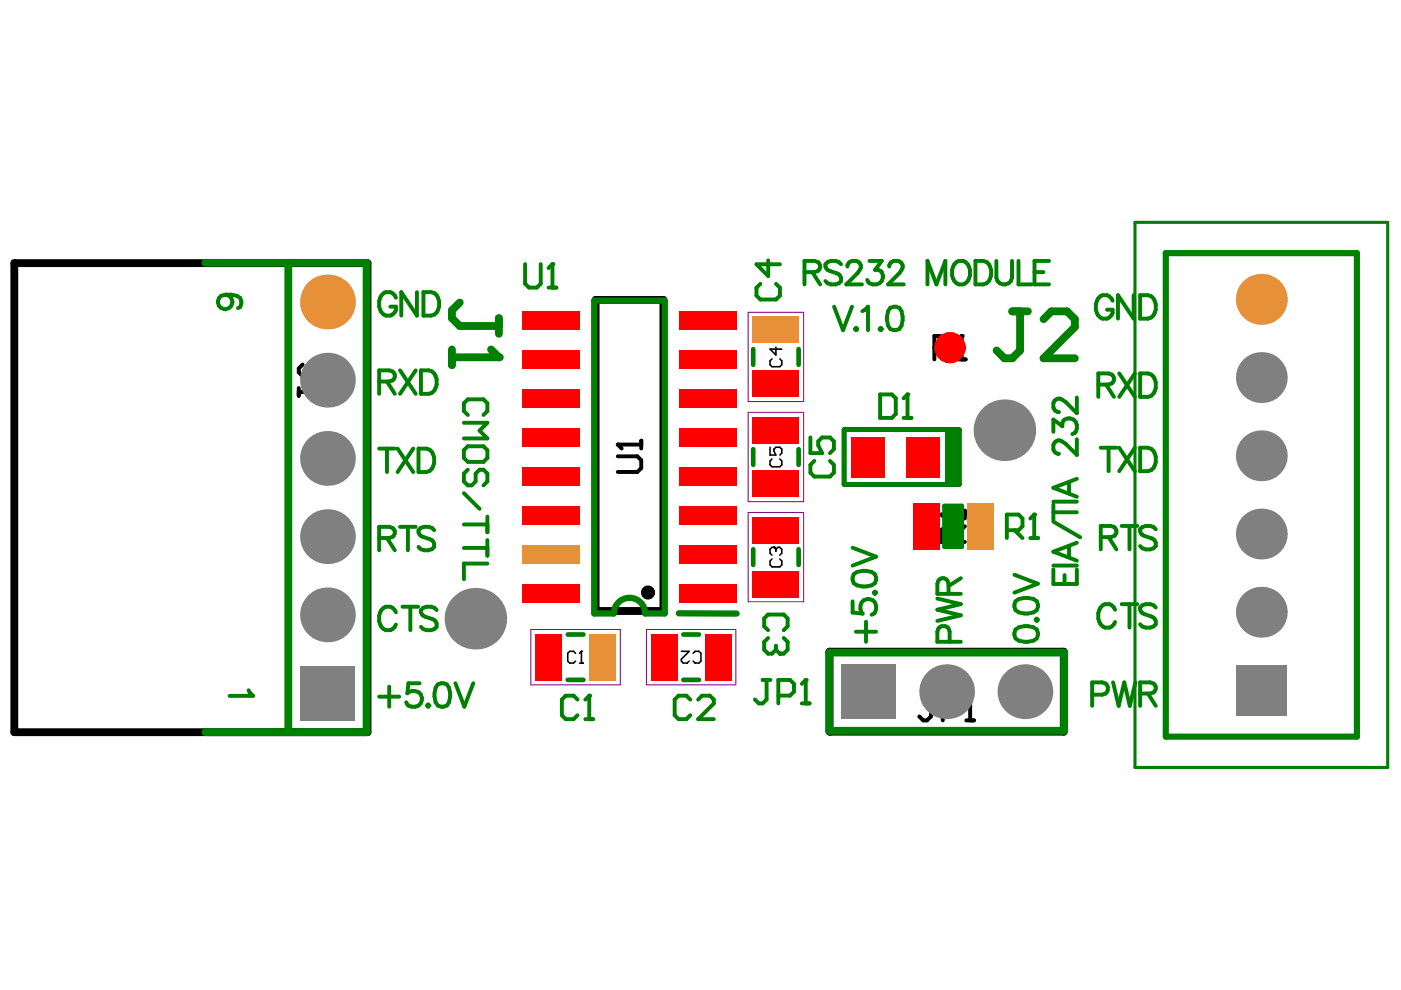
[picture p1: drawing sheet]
<svg xmlns="http://www.w3.org/2000/svg" width="297mm" height="210mm" viewBox="0 0 297 210" stroke-linecap="round" stroke-linejoin="round" font-family="sans-serif">
<path d="M179 91.1h24.4v11.6h-24.4z" fill="none" stroke="#000" stroke-width="1"/>
<g fill="none" stroke="#000" stroke-width="1.7">
<path d="M3 55.8h74.9v99.4h-74.9zM140 129.5h-13.7v-65.9h14.4v65.9M175.9 138.2h49.6v16.9h-49.6z"/>
<circle cx="137.4" cy="125.6" r=".65"/>
</g>
<path d="M200.4 91.1h3v11.6h-3z" fill-rule="evenodd" fill="#000"/>
<path d="M240.6 47.1h53.6v115.6h-53.6z" fill="none" stroke="#008000" stroke-width=".65"/>
<path d="M247.2 53.7h40.5v102.5h-40.5z" fill="none" stroke="#800080" stroke-width=".65"/>
<g fill="none" stroke="#000" stroke-width=".83">
<path d="M64.2 77.3l-.9 .8v.8l.9 .9h4.1M68.3 78.9v1.7M198.1 73.7h1.7M201.4 71.2h-3.3v5M203.1 76.2h1.6M203.1 72.1l.8-.9v5M63.3 82.3v1.6M67.5 82.3l.8 .8h-5M131 96.8h4.1l.9 .8v1.6l-.9 .9h-4.1M136 93.4v1.7M136 94.3h-5l.8 .8M202.9 114.9v-2.5l-.8-.8h-1.7l-.8 .8v2.5h5"/>
<path d="M204.6 109.1h-5l.8 .8M204.6 111.6l-1.7 1.6M204.6 108.3v1.6M196.6 147.8h1.6M197.4 147.8v4.1l-.8 .8h-.9l-.8-.8M199.9 151.1h2.5l.8-.9v-1.6l-.8-.8h-2.5v4.9M204.9 152.7h1.6M204.9 148.6l.8-.8v4.9"/>
</g>
<g fill="#000">
<circle cx="203.9" cy="71.2" r=".42"/>
<circle cx="68.3" cy="83.1" r=".42"/>
<circle cx="131" cy="94.3" r=".42"/>
<circle cx="164.1" cy="116" r=".17"/>
<circle cx="199.6" cy="109.1" r=".42"/>
<circle cx="123.3" cy="138.1" r=".17"/>
<circle cx="205.7" cy="147.8" r=".42"/>
</g>
<g fill="none" stroke="#000" stroke-width=".33">
<path d="M163.7 76.1l-.4 .4v.8l.4 .5h1.6l.5-.5v-.8l-.5-.4M164.5 73.6v1.7l-1.2-1.3h2.5M163.3 94.8v1.7h1.2l-.4-.8v-.5l.4-.4h.8l.5 .4v.9l-.5 .4M163.7 97.3l-.4 .4v.9l.4 .4h1.6l.5-.4v-.9l-.5-.4M163.7 118.5l-.4 .4v.9l.4 .4h1.6l.5-.4v-.9l-.5-.4M164.5 116.5l-.4-.5h-.4l-.4 .5v.8l.4 .4M164.5 116.5l.4-.5h.4l.5 .5v.8l-.5 .4M164.5 116.5v.4M122 138.5l-.4-.4h-.8l-.4 .4v1.7l.4 .4h.8l.4-.4M122.9 138.5l.4-.4v2.5M144.5 138.1h1.6l-1.6 1.7v.4l.4 .4h.8l.4-.4M147 138.5l.4-.4h.8l.4 .4v1.7l-.4 .4h-.8l-.4-.4"/>
<path d="M122.9 140.6h.8"/>
</g>
<path d="M158.6 66.2h11.8v18.9h-11.8zM158.6 87.4h11.8v19h-11.8zM158.6 108.7h11.8v18.9h-11.8zM112.6 133.5h18.9v11.7h-18.9zM137.1 133.5h18.9v11.7h-18.9z" fill="none" stroke="#800080" stroke-width=".21"/>
<path d="M43.5 55.7h34.2v99.5h-34.2M61.1 55.7v99.5M175.8 138.4h49.8v16.5h-49.8z" fill="none" stroke="#008000" stroke-width="1.7"/>
<path d="M159.7 74v3.3M169.3 74v3.3M159.7 95.2v3.4M169.3 95.2v3.4M179 91.1h24.4v11.6h-24.4zM159.7 116.5v3.3M169.3 116.5v3.3M200.3 107.3h3.6v8.6h-3.6zM120.4 134.5h3.3M144.9 134.5h3.3M120.4 144.1h3.3M144.9 144.1h3.3" fill="none" stroke="#008000" stroke-width="1"/>
<path d="M247.2 53.7h40.5v102.5h-40.5zM130.1 130.1h-4.1v-66.4h14.9v66.4h-4.1M143.9 130l12.3 .1" fill="none" stroke="#008000" stroke-width="1.3"/>
<g fill="#008000">
<path d="M200.4 91.1h3v11.6h-3z" fill-rule="evenodd"/>
<path d="M200.4 107.3h3.2v8.6h-3.2z" fill-rule="evenodd"/>
</g>
<g fill="none" stroke="#008000" stroke-width=".83">
<path d="M170.6 57.7h2.1l.7-.2a1.15 1.15 0 0 0 0-1.9l-.7-.3h-2.1v5M172.2 57.7l1.7 2.6M178.3 56a2.19 2.19 0 0 0-3.3 0 1.27 1.27 0 0 0 .9 1.5l1.5 .4a1.21 1.21 0 0 1 .9 .9 1.21 1.21 0 0 1-.5 1.3 2.29 2.29 0 0 1-2.8-.5M179.7 56.5a1.24 1.24 0 0 1 .9-1.2h1a1.22 1.22 0 0 1 .7 1.9l-.5 .7-2.4 2.4h3.4M184.3 55.3h2.6l-1.4 1.9a1.46 1.46 0 0 1 1.6 .7 1.46 1.46 0 0 1-.2 1.7 1.8 1.8 0 0 1-3-.2M188.5 56.5a1.23 1.23 0 0 1 1-1.2h.9a1.22 1.22 0 0 1 .7 1.9l-.4 .7-2.4 2.4h3.3M202.3 56a1.71 1.71 0 0 1 1.7-.7 1.71 1.71 0 0 1 1.4 1.2 2.81 2.81 0 0 1-1.2 3.8 1.96 1.96 0 0 1-2.3-1.9v-1.2zM206.8 55.3h1.7a2.36 2.36 0 0 1 1.6 3.1 2.08 2.08 0 0 1-1.6 1.9h-1.7zM211.2 55.3v3.6a1.68 1.68 0 0 0 1.7 1.4 1.68 1.68 0 0 0 1.7-1.4v-3.6M215.9 55.3v5h2.9M219.3 57.7h1.9M222.4 55.3h-3.1v5h3.1"/>
<path d="M47.9 62.5h1.1l1.2 .2a1.62 1.62 0 0 1 .7 2.4l-.4 .2M83.9 63.1a1.73 1.73 0 0 0-1.6-1.2 1.73 1.73 0 0 0-1.7 1.2 2.81 2.81 0 0 0 1.2 3.8 1.7 1.7 0 0 0 2.1-1.9h-1.1M84.8 78.5l3.3 5M88.1 78.5l-3.3 5M88.4 61.9v5l-3.3-5v5M89.3 78.5h1.6a2.36 2.36 0 0 1 1.7 3.1 2.08 2.08 0 0 1-1.7 1.9h-1.6zM89.8 61.9h1.6a2.36 2.36 0 0 1 1.7 3.1 2.08 2.08 0 0 1-1.7 1.9h-1.6zM176.8 65l1.9 5 1.9-5M181.3 69.8l.2-.3 .3 .3-.3 .2zM182.8 66l.5-.3 .7-.7v5M186.5 69.8l.2-.3 .3 .3-.3 .2zM188.8 65.3a1.62 1.62 0 0 1 2.3 .7 4.1 4.1 0 0 1-.4 3.8 1.62 1.62 0 0 1-2.4-.7 4.1 4.1 0 0 1 .5-3.8z"/>
<path d="M196.6 60.3v-5l1.9 5 1.9-5v5M235.9 63.8a1.73 1.73 0 0 0-1.7-1.3 1.73 1.73 0 0 0-1.6 1.3 2.81 2.81 0 0 0 1.2 3.8 1.69 1.69 0 0 0 2.1-1.9h-1.2M237.3 79.2l3.3 4.9M240.4 62.6v5l-3.4-5v5M240.6 79.2l-3.3 4.9M241.7 79.2h1.7a2.36 2.36 0 0 1 1.6 3.1 2.08 2.08 0 0 1-1.6 1.8h-1.7zM241.7 62.6h1.7a2.36 2.36 0 0 1 1.6 3.1 2.08 2.08 0 0 1-1.6 1.9h-1.7zM80.4 80.9h2.1l.7-.2a1.15 1.15 0 0 0 0-1.9l-.7-.3h-2.1v5M80.4 95.1h3.3M82 80.9l1.7 2.6M82 95.1v5M84.3 95.1l3.3 5"/>
<path d="M87.6 95.1l-3.3 5M88.7 95.1h1.7a2.36 2.36 0 0 1 1.7 3.1 2.08 2.08 0 0 1-1.7 1.9h-1.7zM98.4 95.4l.8-.8h3.3l.8 .8v1.7l-.8 .8h-3.3l-.8-.8zM98.4 89.6h4.9l-1.6 1.7 1.6 1.7h-4.9M99.2 88l-.8-.8v-1.7l.8-.8h3.3l.8 .8v1.7l-.8 .8M99.2 99.6l-.8 .8v1.7l.8 .8h.8l.8-.8v-1.7l.9-.8h.8l.8 .8v1.7l-.8 .8M223.3 91.6v-2.6l1.9 1.4a1.46 1.46 0 0 1 .7-1.6 1.46 1.46 0 0 1 1.7 .2 1.8 1.8 0 0 1-.2 3M228.3 84.3v3.3l-2.4-2.4-.7-.4a1.18 1.18 0 0 0-1.9 .7v.9a1.23 1.23 0 0 0 1.2 1M228.3 93.1v3.4l-2.4-2.4-.7-.5a1.18 1.18 0 0 0-1.9 .7v1a1.23 1.23 0 0 0 1.2 .9M232.9 81.5h2.1l.7-.2a1.15 1.15 0 0 0 0-1.9l-.7-.2h-2.1v4.9M233.4 94.9h3.3M234.5 81.5l1.7 2.6"/>
<path d="M235 94.9v5M237.3 94.9l3.3 5M240.6 94.9l-3.3 5M241.7 94.9h1.7a2.36 2.36 0 0 1 1.6 3.1 2.08 2.08 0 0 1-1.6 1.9h-1.7zM80.4 114.1h2.1l.7-.3a1.15 1.15 0 0 0 0-1.9l-.7-.2h-2.1v5M82 114.1l1.7 2.6M84.8 111.7h3.3M86.5 111.7v5M92.1 112.4a2.19 2.19 0 0 0-3.4 0 1.27 1.27 0 0 0 1 1.4l1.4 .5a1.21 1.21 0 0 1 .9 .9 1.21 1.21 0 0 1-.4 1.2 2.29 2.29 0 0 1-2.9-.4M98.4 104.6l3.3 3.3M98.4 111.2h4.9M98.4 116.2h4.9"/>
<path d="M103.3 109.5v3.4M103.3 114.5v3.3M103.3 119.5h-4.9v3.3M180.8 116.1l4.9 1.9-4.9 1.9M223.3 107v3.3M223.3 119.9h5M223.3 110.6l5.7 3.3M223.3 108.6h5M223.3 106.4h5M226.7 102.2v2.4M226.7 115.8v2.4M228.3 115.1l-5 1.9 5 1.9"/>
<path d="M228.3 101.5l-5 1.9 5 1.9M233.4 113.9h2.1l.7-.3a1.15 1.15 0 0 0 0-1.9l-.7-.2h-2.1v5M235 113.9l1.7 2.6M237.8 111.5h3.3M239.5 111.5v5M245 112.2a2.18 2.18 0 0 0-3.3 0 1.27 1.27 0 0 0 1 1.4l1.4 .5a1.21 1.21 0 0 1 .9 .9 1.21 1.21 0 0 1-.4 1.3 2.29 2.29 0 0 1-2.9-.5M83.9 129.8a1.73 1.73 0 0 0-1.6-1.2 1.73 1.73 0 0 0-1.7 1.2 2.81 2.81 0 0 0 1.2 3.8 1.77 1.77 0 0 0 2.1-1.2M85.3 128.6h3.4M87 128.6v5M92.6 129.3a2.19 2.19 0 0 0-3.3 0 1.27 1.27 0 0 0 .9 1.5l1.4 .4a1.21 1.21 0 0 1 .9 1 1.21 1.21 0 0 1-.4 1.2 2.29 2.29 0 0 1-2.8-.5M180.8 127.5v2.4l2.1 .2a1.77 1.77 0 0 1 0-2.6 1.77 1.77 0 0 1 2.6 .2 1.81 1.81 0 0 1-.7 2.6M181 121.7a3.8 3.8 0 0 1 4.5 0 1.61 1.61 0 0 1-.7 2.4 4.1 4.1 0 0 1-3.8-.5l-.2-.7z"/>
<path d="M181.5 133.9h4.2M183.6 131.8v4.3M185.3 125.7l.2-.3 .2 .3-.2 .2zM198.7 126.9l5 1.2-5 1.2 5 1.2-5 1.1M201.1 125.9v-2.1l-.2-.7a1.15 1.15 0 0 0-1.9 0l-.3 .7v2.1h5M201.3 136.1v-2.2a1.31 1.31 0 0 0-1.3-1.2 1.31 1.31 0 0 0-1.3 1.2v2.2h5M203.7 122.6l-2.6 1.7M215.1 121.9l5 1.9-5 1.9M215.3 133.5a3.8 3.8 0 0 1 4.5 0 1.61 1.61 0 0 1-.7 2.3 4.1 4.1 0 0 1-3.8-.4l-.2-.7zM215.3 127.5a3.9 3.9 0 0 1 4.5 0 1.61 1.61 0 0 1-.7 2.3 4.1 4.1 0 0 1-3.8-.4l-.2-.7zM219.8 131.2l.3 .2-.3 .2-.2-.2zM223.3 120.7v3.1h5v-3.1"/>
<path d="M225.7 121.9v1.9M236.4 129.3a1.73 1.73 0 0 0-1.6-1.3 1.73 1.73 0 0 0-1.7 1.3 2.81 2.81 0 0 0 1.2 3.8 1.77 1.77 0 0 0 2.1-1.2M237.8 128.1h3.3M239.5 128.1v5M245 128.8a2.18 2.18 0 0 0-3.3 0 1.27 1.27 0 0 0 1 1.4l1.4 .5a1.21 1.21 0 0 1 .9 .9 1.21 1.21 0 0 1-.4 1.2 2.29 2.29 0 0 1-2.9-.4M52.7 146.4l.2 .4 .8 .7h-5M80.4 147.7h4.3M82.5 145.6v4.2M89 144.9h-2.4l-.2 2.1a1.77 1.77 0 0 1 2.6 0 1.77 1.77 0 0 1-.3 2.6 1.82 1.82 0 0 1-2.6-.7M90.6 149.6l.2-.2 .2 .2-.2 .2zM92.8 145.1a1.62 1.62 0 0 1 2.4 .7 4.1 4.1 0 0 1-.5 3.8 1.62 1.62 0 0 1-2.3-.7 4.1 4.1 0 0 1 .4-3.8zM96.6 144.9l1.9 4.9 1.8-4.9"/>
<path d="M231.6 147.3h2.1a1.3 1.3 0 0 0 1.2-1.3 1.3 1.3 0 0 0-1.2-1.3h-2.1v5M236 144.7l1.2 5 1.2-5 1.1 5 1.2-5M241.7 147.1h2.2l.7-.3a1.15 1.15 0 0 0 0-1.9l-.7-.2h-2.2v5M243.4 147.1l1.6 2.6"/>
<circle cx="47.7" cy="64" r="1.55"/>
</g>
<path d="M95.8 74.1v3.3M95.8 75.8h10M97.5 64.1l-1.7 1.7v1.7l1.7 1.6h8.3M105.8 67.5v3.3" fill="none" stroke="#008000" stroke-width="1.7"/>
<circle cx="105.8" cy="75.8" r=".83" fill="#008000"/>
<path d="M104.1 74.1l1.7 1.7" fill="none" stroke="#008000" stroke-width="1.7"/>
<path d="M161.7 144.2h1.7M162.5 144.2v4.1l-.8 .8h-.8l-.9-.8M165 147.5h2.5l.8-.8v-1.7l-.8-.8h-2.5v4.9M170 149.1h1.7M170.8 144.2v4.9" fill="none" stroke="#008000" stroke-width=".83"/>
<circle cx="170.8" cy="144.2" r=".42" fill="#008000"/>
<path d="M162.9 55.2v3.3l-2.5-2.5h5M161.2 60.2l-.8 .8v1.7l.8 .8h3.3l.9-.8v-1.7l-.9-.8M171.8 92.8v3.3h2.5l-.8-1.7v-.8l.8-.8h1.7l.8 .8v1.6l-.8 .9M172.6 97.7l-.8 .9v1.6l.8 .8h3.4l.8-.8v-1.6l-.8-.9M162.8 133.6l-.8-.8v-1.7l.8-.8h3.4l.8 .8v1.7l-.8 .8M166.2 135.3l.8 .8v1.7l-.8 .8h-.9M170.8 144.2l-.8 .8" fill="none" stroke="#008000" stroke-width=".83"/>
<circle cx="165.3" cy="138.6" r=".42" fill="#008000"/>
<path d="M162.8 135.3l-.8 .8v1.7l.8 .8h.9l.8-.8M164.5 137.8l.8 .8M164.5 136.9v.9M122.4 148.3l-.8-.8h-1.6l-.9 .8v3.3l.9 .9h1.6l.8-.9M124.1 152.5h1.7M124.9 147.5v5M146.4 148.3l-.9-.8h-1.6l-.9 .8v3.3l.9 .9h1.6l.9-.9M148 148.3l.8-.8h1.7l.8 .8v.9l-3.3 3.3h3.3" fill="none" stroke="#008000" stroke-width=".83"/>
<circle cx="124.9" cy="147.5" r=".42" fill="#008000"/>
<path d="M111.3 56v4.1l.9 .9h1.6l.8-.9v-4.1M117.1 56v5M116.3 61h1.7M124.9 147.5l-.8 .8" fill="none" stroke="#008000" stroke-width=".83"/>
<circle cx="117.1" cy="56" r=".42" fill="#008000"/>
<path d="M117.1 56l-.8 .8M213.5 112.4h2.5l.8-.8v-1.7l-.8-.8h-2.5v5M215.1 112.4l1.7 1.7M218.4 114.1h1.7M219.3 109.1v5" fill="none" stroke="#008000" stroke-width=".83"/>
<circle cx="219.3" cy="109.1" r=".42" fill="#008000"/>
<path d="M186.6 83.6h2.5l.8 .9v3.3l-.8 .8h-2.5zM191.6 88.6h1.6M192.4 83.6v5M219.3 109.1l-.9 .8" fill="none" stroke="#008000" stroke-width=".83"/>
<circle cx="192.4" cy="83.6" r=".42" fill="#008000"/>
<path d="M192.4 83.6l-.8 .9" fill="none" stroke="#008000" stroke-width=".83"/>
<path d="M214.6 66h3.3M216.3 66v8.3l-1.7 1.7h-1.6l-1.7-1.7M221.3 67.7l1.6-1.7h3.3l1.7 1.7v1.6l-6.6 6.7h6.6" fill="none" stroke="#008000" stroke-width="1.7"/>
<path d="M130.1 130.1a3.3 3.3 0 0 1 3.4-3.3 3.3 3.3 0 0 1 3.3 3.3" fill="none" stroke="#008000" stroke-width="1.3"/>
<circle cx="201.4" cy="73.7" r="1.66" fill="none" stroke="#f00" stroke-width="3.3"/>
<g fill="#808080">
<circle cx="69.4" cy="97.2" r="5.8"/>
<circle cx="69.4" cy="113.8" r="5.8"/>
<circle cx="69.4" cy="130.4" r="5.8"/>
<circle cx="69.4" cy="80.6" r="5.8"/>
</g>
<path d="M63.6 141.1h11.6v11.7h-11.6z" fill-rule="evenodd" fill="#808080"/>
<circle cx="69.4" cy="64" r="5.8" fill="#e69138"/>
<g fill="#808080">
<circle cx="100.8" cy="131.2" r="6.5"/>
<circle cx="200.7" cy="146.7" r="5.8"/>
<circle cx="213" cy="91.2" r="6.5"/>
<circle cx="217.3" cy="146.7" r="5.8"/>
</g>
<path d="M178.3 140.8h11.6v11.7h-11.6z" fill-rule="evenodd" fill="#808080"/>
<circle cx="267.4" cy="63.5" r="5.4" fill="#e69138"/>
<g fill="#808080">
<circle cx="267.4" cy="80.1" r="5.4"/>
<circle cx="267.4" cy="96.6" r="5.4"/>
<circle cx="267.4" cy="113.2" r="5.4"/>
<circle cx="267.4" cy="129.8" r="5.4"/>
</g>
<path d="M262 141h10.8v10.8h-10.8z" fill-rule="evenodd" fill="#808080"/>
<g fill="#f00">
<path d="M192.1 92.7h7.2v8.4h-7.2z" fill-rule="evenodd"/>
<path d="M180.5 92.7h7.2v8.4h-7.2z" fill-rule="evenodd"/>
</g>
<path d="M205 106.7h5.6v9.8h-5.6z" fill-rule="evenodd" fill="#e69138"/>
<g fill="#f00">
<path d="M193.6 106.7h5.5v9.8h-5.5z" fill-rule="evenodd"/>
<path d="M113.5 134.4h5.6v9.8h-5.6z" fill-rule="evenodd"/>
</g>
<path d="M125 134.4h5.5v9.8h-5.5z" fill-rule="evenodd" fill="#e69138"/>
<path d="M159.6 78.6h9.8v5.6h-9.8z" fill-rule="evenodd" fill="#f00"/>
<path d="M159.6 67.2h9.8v5.5h-9.8z" fill-rule="evenodd" fill="#e69138"/>
<g fill="#f00">
<path d="M159.6 121.1h9.8v5.5h-9.8z" fill-rule="evenodd"/>
<path d="M159.6 109.6h9.8v5.6h-9.8z" fill-rule="evenodd"/>
<path d="M159.6 99.8h9.8v5.6h-9.8z" fill-rule="evenodd"/>
<path d="M159.6 88.4h9.8v5.6h-9.8z" fill-rule="evenodd"/>
<path d="M149.5 134.4h5.5v9.8h-5.5z" fill-rule="evenodd"/>
<path d="M138 134.4h5.6v9.8h-5.6z" fill-rule="evenodd"/>
<path d="M143.9 90.8h12.3v3.9h-12.3z" fill-rule="evenodd"/>
<path d="M143.9 107.3h12.3v4h-12.3z" fill-rule="evenodd"/>
<path d="M143.9 99.1h12.3v3.9h-12.3z" fill-rule="evenodd"/>
<path d="M143.9 115.6h12.3v4h-12.3z" fill-rule="evenodd"/>
<path d="M143.9 82.5h12.3v4h-12.3z" fill-rule="evenodd"/>
<path d="M143.9 123.9h12.3v4h-12.3z" fill-rule="evenodd"/>
<path d="M143.9 65.9h12.3v4h-12.3z" fill-rule="evenodd"/>
<path d="M110.7 107.3h12.3v4h-12.3z" fill-rule="evenodd"/>
<path d="M143.9 74.2h12.3v4h-12.3z" fill-rule="evenodd"/>
<path d="M110.7 99.1h12.3v3.9h-12.3z" fill-rule="evenodd"/>
</g>
<path d="M110.7 115.6h12.3v4h-12.3z" fill-rule="evenodd" fill="#e69138"/>
<g fill="#f00">
<path d="M110.7 123.9h12.3v4h-12.3z" fill-rule="evenodd"/>
<path d="M110.7 74.2h12.3v4h-12.3z" fill-rule="evenodd"/>
<path d="M110.7 90.8h12.3v3.9h-12.3z" fill-rule="evenodd"/>
<path d="M110.7 65.9h12.3v4h-12.3z" fill-rule="evenodd"/>
<path d="M110.7 82.5h12.3v4h-12.3z" fill-rule="evenodd"/>
</g>
</svg>
